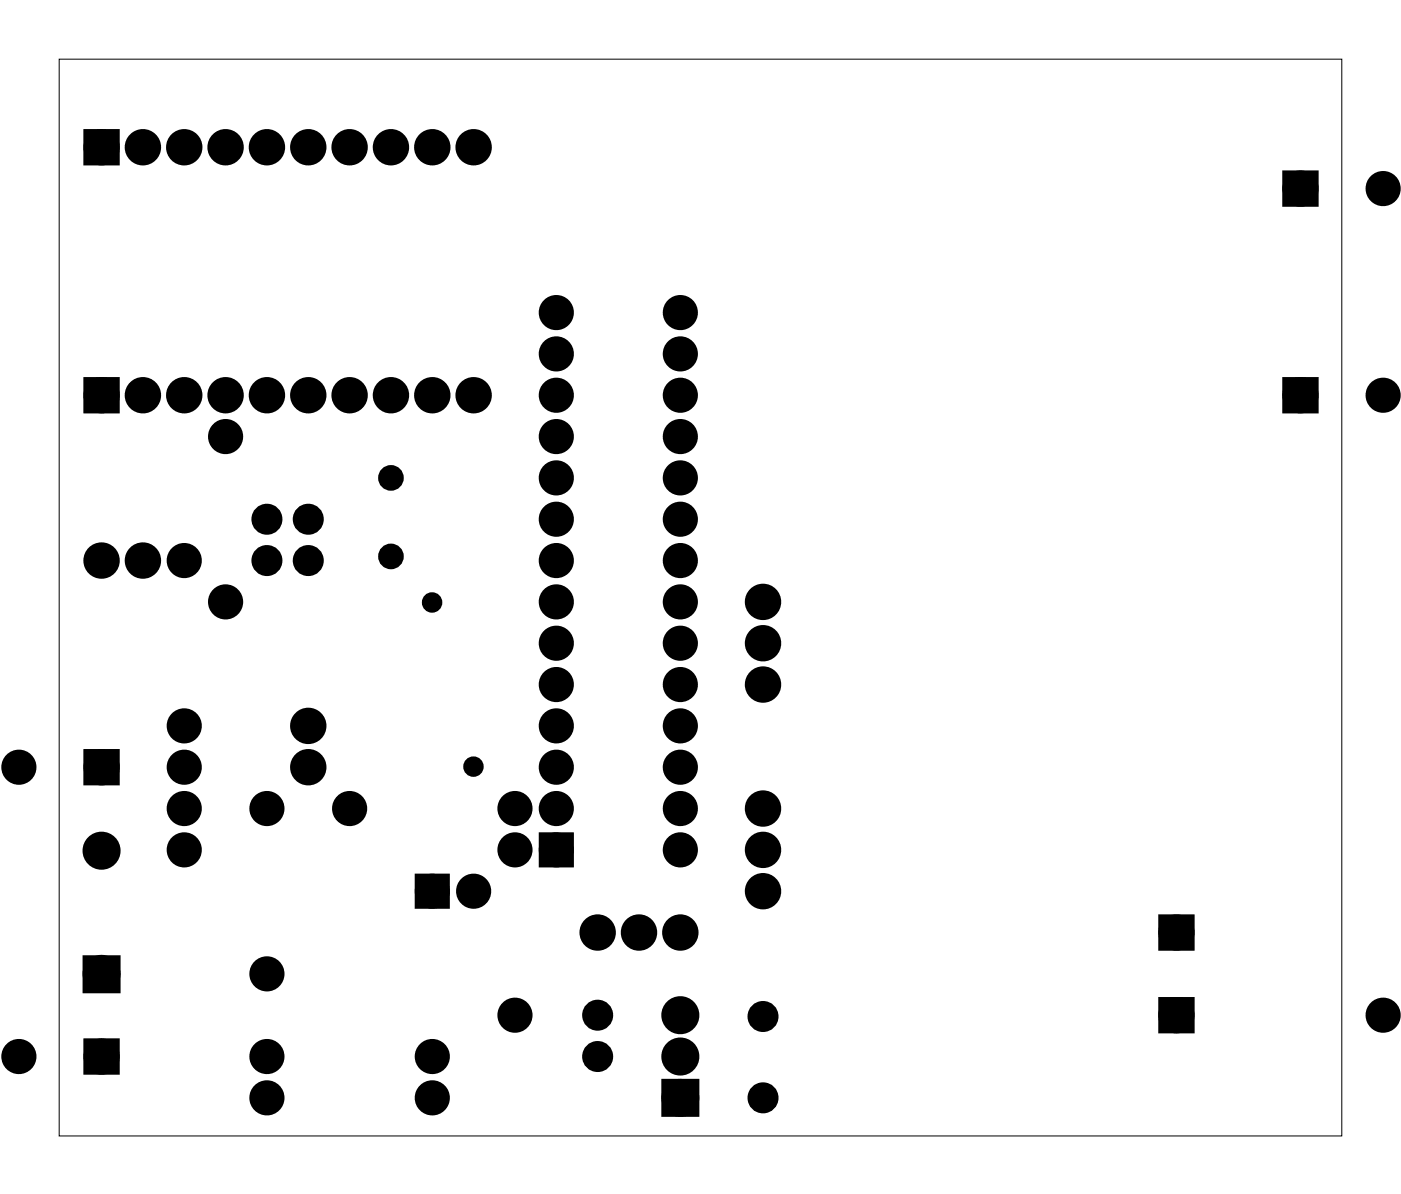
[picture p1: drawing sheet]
<svg xmlns="http://www.w3.org/2000/svg" width="86mm" height="73mm" viewBox="0 0 86 73" stroke-linecap="round" stroke-linejoin="round" font-family="sans-serif">
<path d="M3.6 3.6h78.8v66.2h-78.8z" fill="none" stroke="#000" stroke-width=".06"/>
<path d="M5.5 8.3h1.5v1.5h-1.5zM79.2 10.9h1.4v1.4h-1.4zM5.5 23.6h1.5v1.4h-1.5zM79.2 23.6h1.4v1.4h-1.4zM5.5 46.4h1.5v1.5h-1.5zM25.9 54.1h1.4v1.4h-1.4zM33.5 51.5h1.4v1.4h-1.4zM71.5 56.6h1.5v1.4h-1.5zM5.5 64.2h1.5v1.5h-1.5zM5.5 59.1h1.5v1.6h-1.5zM41 66.7h1.6v1.6h-1.6zM71.5 61.7h1.5v1.4h-1.5z" fill="#000"/>
<g fill="none" stroke="#000" stroke-width=".76" stroke-linecap="butt">
<path d="M5.5 8.3h1.5v1.5h-1.5zM79.2 10.9h1.4v1.4h-1.4zM5.5 23.6h1.5v1.4h-1.5zM79.2 23.6h1.4v1.4h-1.4zM5.5 59.1h1.5v1.6h-1.5zM5.5 46.4h1.5v1.5h-1.5zM25.9 54.1h1.4v1.4h-1.4zM33.5 51.5h1.4v1.4h-1.4zM71.5 56.6h1.5v1.4h-1.5zM5.5 64.2h1.5v1.5h-1.5zM41 66.7h1.6v1.6h-1.6zM71.5 61.7h1.5v1.4h-1.5z"/>
<circle cx="6.2" cy="9" r=".74"/>
<circle cx="8.8" cy="9" r=".74"/>
<circle cx="11.3" cy="9" r=".74"/>
<circle cx="13.9" cy="9" r=".74"/>
<circle cx="16.4" cy="9" r=".74"/>
<circle cx="18.9" cy="9" r=".74"/>
<circle cx="21.5" cy="9" r=".74"/>
<circle cx="24" cy="9" r=".74"/>
<circle cx="26.6" cy="9" r=".74"/>
<circle cx="29.1" cy="9" r=".74"/>
<circle cx="34.2" cy="19.2" r=".7"/>
<circle cx="41.8" cy="19.2" r=".7"/>
<circle cx="79.9" cy="11.6" r=".7"/>
<circle cx="79.9" cy="11.6" r=".74"/>
<circle cx="85" cy="11.6" r=".7"/>
<circle cx="6.2" cy="34.4" r=".74"/>
<circle cx="6.2" cy="24.3" r=".74"/>
<circle cx="8.8" cy="34.4" r=".74"/>
<circle cx="8.8" cy="24.3" r=".74"/>
<circle cx="11.3" cy="34.4" r=".7"/>
<circle cx="11.3" cy="24.3" r=".74"/>
<circle cx="13.9" cy="37" r=".7"/>
<circle cx="13.9" cy="26.8" r=".7"/>
<circle cx="13.9" cy="24.3" r=".74"/>
<circle cx="16.4" cy="24.3" r=".74"/>
<circle cx="18.9" cy="24.3" r=".74"/>
<circle cx="21.5" cy="24.3" r=".74"/>
<circle cx="24" cy="24.3" r=".74"/>
<circle cx="26.6" cy="24.3" r=".74"/>
<circle cx="29.1" cy="24.3" r=".74"/>
<circle cx="34.2" cy="34.4" r=".7"/>
<circle cx="34.2" cy="37" r=".7"/>
<circle cx="34.2" cy="39.5" r=".7"/>
<circle cx="34.2" cy="31.9" r=".7"/>
<circle cx="34.2" cy="26.8" r=".7"/>
<circle cx="34.2" cy="24.3" r=".7"/>
<circle cx="34.2" cy="29.4" r=".7"/>
<circle cx="34.2" cy="21.7" r=".7"/>
<circle cx="41.8" cy="34.4" r=".7"/>
<circle cx="41.8" cy="39.5" r=".7"/>
<circle cx="41.8" cy="37" r=".7"/>
<circle cx="41.8" cy="31.9" r=".7"/>
<circle cx="41.8" cy="26.8" r=".7"/>
<circle cx="41.8" cy="24.3" r=".7"/>
<circle cx="41.8" cy="21.7" r=".7"/>
<circle cx="41.8" cy="29.4" r=".7"/>
<circle cx="46.9" cy="37" r=".74"/>
<circle cx="46.9" cy="39.5" r=".74"/>
<circle cx="79.9" cy="24.3" r=".7"/>
<circle cx="79.9" cy="24.3" r=".74"/>
<circle cx="85" cy="24.3" r=".7"/>
<circle cx="1.2" cy="47.1" r=".7"/>
<circle cx="6.2" cy="59.8" r=".79"/>
<circle cx="6.2" cy="52.3" r=".79"/>
<circle cx="6.2" cy="47.1" r=".74"/>
<circle cx="6.2" cy="47.1" r=".7"/>
<circle cx="11.3" cy="44.6" r=".7"/>
<circle cx="11.3" cy="49.7" r=".7"/>
<circle cx="11.3" cy="52.2" r=".7"/>
<circle cx="11.3" cy="47.1" r=".7"/>
<circle cx="16.4" cy="59.8" r=".7"/>
<circle cx="16.4" cy="49.7" r=".7"/>
<circle cx="18.9" cy="44.6" r=".74"/>
<circle cx="18.9" cy="47.1" r=".74"/>
<circle cx="21.5" cy="49.7" r=".7"/>
<circle cx="26.6" cy="54.8" r=".7"/>
<circle cx="29.1" cy="54.8" r=".7"/>
<circle cx="31.6" cy="49.7" r=".7"/>
<circle cx="31.6" cy="52.2" r=".7"/>
<circle cx="34.2" cy="49.7" r=".7"/>
<circle cx="34.2" cy="44.6" r=".7"/>
<circle cx="34.2" cy="47.1" r=".7"/>
<circle cx="34.2" cy="42.1" r=".7"/>
<circle cx="34.2" cy="52.2" r=".7"/>
<circle cx="36.7" cy="57.3" r=".74"/>
<circle cx="39.3" cy="57.3" r=".74"/>
<circle cx="41.8" cy="57.3" r=".74"/>
<circle cx="41.8" cy="44.6" r=".7"/>
<circle cx="41.8" cy="49.7" r=".7"/>
<circle cx="41.8" cy="42.1" r=".7"/>
<circle cx="41.8" cy="47.1" r=".7"/>
<circle cx="41.8" cy="52.2" r=".7"/>
<circle cx="46.9" cy="52.2" r=".74"/>
<circle cx="46.9" cy="54.8" r=".74"/>
<circle cx="46.9" cy="49.7" r=".74"/>
<circle cx="46.9" cy="42.1" r=".74"/>
<circle cx="72.3" cy="57.3" r=".74"/>
<circle cx="1.2" cy="64.9" r=".7"/>
<circle cx="6.2" cy="64.9" r=".74"/>
<circle cx="6.2" cy="64.9" r=".7"/>
<circle cx="16.4" cy="67.5" r=".7"/>
<circle cx="16.4" cy="64.9" r=".7"/>
<circle cx="26.6" cy="67.5" r=".7"/>
<circle cx="26.6" cy="64.9" r=".7"/>
<circle cx="31.6" cy="62.4" r=".7"/>
<circle cx="41.8" cy="67.5" r=".79"/>
<circle cx="41.8" cy="64.9" r=".79"/>
<circle cx="41.8" cy="62.4" r=".79"/>
<circle cx="72.3" cy="62.4" r=".74"/>
<circle cx="72.3" cy="62.4" r=".7"/>
<circle cx="85" cy="62.4" r=".7"/>
</g>
<g fill="#000">
<circle cx="6.2" cy="9" r=".74"/>
<circle cx="8.8" cy="9" r=".74"/>
<circle cx="11.3" cy="9" r=".74"/>
<circle cx="13.9" cy="9" r=".74"/>
<circle cx="16.4" cy="9" r=".74"/>
<circle cx="18.9" cy="9" r=".74"/>
<circle cx="21.5" cy="9" r=".74"/>
<circle cx="24" cy="9" r=".74"/>
<circle cx="26.6" cy="9" r=".74"/>
<circle cx="29.1" cy="9" r=".74"/>
<circle cx="34.2" cy="19.2" r=".7"/>
<circle cx="41.8" cy="19.2" r=".7"/>
<circle cx="79.9" cy="11.6" r=".7"/>
<circle cx="79.9" cy="11.6" r=".74"/>
<circle cx="85" cy="11.6" r=".7"/>
<circle cx="6.2" cy="34.4" r=".74"/>
<circle cx="6.2" cy="24.3" r=".74"/>
<circle cx="8.8" cy="34.4" r=".74"/>
<circle cx="8.8" cy="24.3" r=".74"/>
<circle cx="11.3" cy="34.4" r=".7"/>
<circle cx="11.3" cy="24.3" r=".74"/>
<circle cx="13.9" cy="26.8" r=".7"/>
<circle cx="13.9" cy="37" r=".7"/>
<circle cx="13.9" cy="24.3" r=".74"/>
<circle cx="16.4" cy="31.9" r=".59"/>
<circle cx="16.4" cy="34.4" r=".59"/>
<circle cx="16.4" cy="24.3" r=".74"/>
<circle cx="18.9" cy="34.4" r=".59"/>
<circle cx="18.9" cy="31.9" r=".59"/>
<circle cx="18.9" cy="24.3" r=".74"/>
<circle cx="21.5" cy="24.3" r=".74"/>
<circle cx="24" cy="29.4" r=".53"/>
<circle cx="24" cy="34.2" r=".53"/>
<circle cx="24" cy="24.3" r=".74"/>
<circle cx="26.5" cy="37" r=".35"/>
<circle cx="26.6" cy="24.3" r=".74"/>
<circle cx="29.1" cy="24.3" r=".74"/>
<circle cx="34.2" cy="31.9" r=".7"/>
<circle cx="34.2" cy="29.4" r=".7"/>
<circle cx="34.2" cy="34.4" r=".7"/>
<circle cx="34.2" cy="24.3" r=".7"/>
<circle cx="34.2" cy="39.5" r=".7"/>
<circle cx="34.2" cy="21.7" r=".7"/>
<circle cx="34.2" cy="37" r=".7"/>
<circle cx="34.2" cy="26.8" r=".7"/>
<circle cx="41.8" cy="31.9" r=".7"/>
<circle cx="41.8" cy="34.4" r=".7"/>
<circle cx="41.8" cy="29.4" r=".7"/>
<circle cx="41.8" cy="24.3" r=".7"/>
<circle cx="41.8" cy="39.5" r=".7"/>
<circle cx="41.8" cy="21.7" r=".7"/>
<circle cx="41.8" cy="37" r=".7"/>
<circle cx="41.8" cy="26.8" r=".7"/>
<circle cx="46.9" cy="39.5" r=".74"/>
<circle cx="46.9" cy="37" r=".74"/>
<circle cx="79.9" cy="24.3" r=".7"/>
<circle cx="79.9" cy="24.3" r=".74"/>
<circle cx="85" cy="24.3" r=".7"/>
<circle cx="1.2" cy="47.1" r=".7"/>
<circle cx="6.2" cy="52.3" r=".79"/>
<circle cx="6.2" cy="59.8" r=".79"/>
<circle cx="6.2" cy="47.1" r=".74"/>
<circle cx="6.2" cy="47.1" r=".7"/>
<circle cx="11.3" cy="44.6" r=".7"/>
<circle cx="11.3" cy="49.7" r=".7"/>
<circle cx="11.3" cy="52.2" r=".7"/>
<circle cx="11.3" cy="47.1" r=".7"/>
<circle cx="16.4" cy="49.7" r=".7"/>
<circle cx="16.4" cy="59.8" r=".7"/>
<circle cx="18.9" cy="47.1" r=".74"/>
<circle cx="18.9" cy="44.6" r=".74"/>
<circle cx="21.5" cy="49.7" r=".7"/>
<circle cx="26.6" cy="54.8" r=".7"/>
<circle cx="29.1" cy="47.1" r=".35"/>
<circle cx="29.1" cy="54.8" r=".7"/>
<circle cx="31.6" cy="49.7" r=".7"/>
<circle cx="31.6" cy="52.2" r=".7"/>
<circle cx="34.2" cy="52.2" r=".7"/>
<circle cx="34.2" cy="49.7" r=".7"/>
<circle cx="34.2" cy="44.6" r=".7"/>
<circle cx="34.2" cy="42.1" r=".7"/>
<circle cx="34.2" cy="47.1" r=".7"/>
<circle cx="36.7" cy="57.3" r=".74"/>
<circle cx="39.3" cy="57.3" r=".74"/>
<circle cx="41.8" cy="57.3" r=".74"/>
<circle cx="41.8" cy="49.7" r=".7"/>
<circle cx="41.8" cy="52.2" r=".7"/>
<circle cx="41.8" cy="47.1" r=".7"/>
<circle cx="41.8" cy="44.6" r=".7"/>
<circle cx="41.8" cy="42.1" r=".7"/>
<circle cx="46.9" cy="54.8" r=".74"/>
<circle cx="46.9" cy="49.7" r=".74"/>
<circle cx="46.9" cy="52.2" r=".74"/>
<circle cx="46.9" cy="42.1" r=".74"/>
<circle cx="72.3" cy="57.3" r=".74"/>
<circle cx="1.2" cy="64.9" r=".7"/>
<circle cx="6.2" cy="64.9" r=".74"/>
<circle cx="6.2" cy="64.9" r=".7"/>
<circle cx="16.4" cy="67.5" r=".7"/>
<circle cx="16.4" cy="64.9" r=".7"/>
<circle cx="26.6" cy="67.5" r=".7"/>
<circle cx="26.6" cy="64.9" r=".7"/>
<circle cx="31.6" cy="62.4" r=".7"/>
<circle cx="36.7" cy="62.4" r=".59"/>
<circle cx="36.7" cy="64.9" r=".59"/>
<circle cx="41.8" cy="67.5" r=".79"/>
<circle cx="41.8" cy="62.4" r=".79"/>
<circle cx="41.8" cy="64.9" r=".79"/>
<circle cx="46.9" cy="62.5" r=".59"/>
<circle cx="46.9" cy="67.5" r=".59"/>
<circle cx="72.3" cy="62.4" r=".74"/>
<circle cx="72.3" cy="62.4" r=".7"/>
<circle cx="85" cy="62.4" r=".7"/>
</g>
<g fill="none" stroke="#000" stroke-width=".55">
<circle cx="26.5" cy="37" r=".35"/>
<circle cx="29.1" cy="47.1" r=".35"/>
</g>
<g fill="none" stroke="#000" stroke-width=".73" stroke-linecap="butt">
<circle cx="16.4" cy="31.9" r=".59"/>
<circle cx="16.4" cy="34.4" r=".59"/>
<circle cx="18.9" cy="31.9" r=".59"/>
<circle cx="18.9" cy="34.4" r=".59"/>
<circle cx="36.7" cy="62.4" r=".59"/>
<circle cx="36.7" cy="64.9" r=".59"/>
<circle cx="46.9" cy="67.5" r=".59"/>
<circle cx="46.9" cy="62.5" r=".59"/>
</g>
<g fill="none" stroke="#000" stroke-width=".51">
<circle cx="24" cy="34.2" r=".53"/>
<circle cx="24" cy="29.4" r=".53"/>
</g>
</svg>
